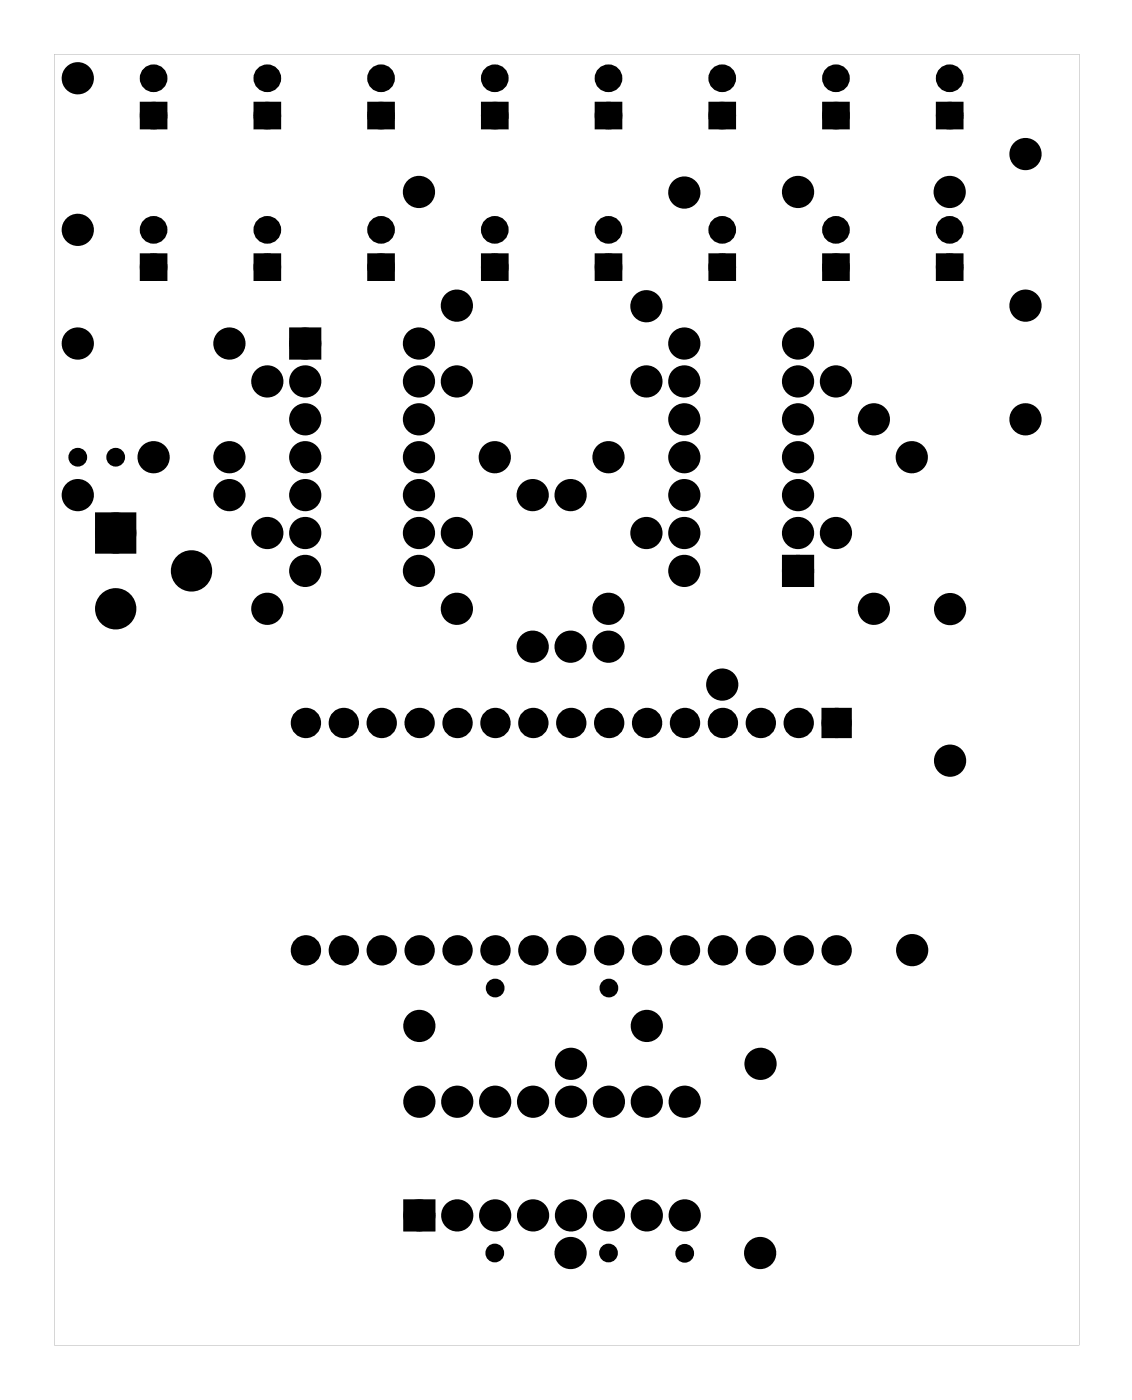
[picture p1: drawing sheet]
<svg xmlns="http://www.w3.org/2000/svg" width="76mm" height="94mm" viewBox="0 0 76 94" stroke-linecap="round" stroke-linejoin="round" font-family="sans-serif">
<g fill="#000">
<path d="M9.7 17.3h1.2v1.2h-1.2zM9.7 7.1h1.2v1.2h-1.2zM17.3 7.1h1.2v1.2h-1.2zM17.3 17.3h1.2v1.2h-1.2zM24.9 7.1h1.2v1.2h-1.2zM24.9 17.3h1.2v1.2h-1.2zM32.6 7.1h1.2v1.2h-1.2zM32.6 17.3h1.2v1.2h-1.2zM40.2 7.1h1.2v1.2h-1.2zM40.2 17.3h1.2v1.2h-1.2zM47.8 7.1h1.2v1.2h-1.2zM47.8 17.3h1.2v1.2h-1.2z"/>
<path d="M55.4 7.1h1.2v1.2h-1.2zM55.4 17.3h1.2v1.2h-1.2zM63 7.1h1.2v1.2h-1.2zM63 17.3h1.2v1.2h-1.2zM6.9 34.8h1.7v1.8h-1.7zM19.8 22.3h1.4v1.4h-1.4zM52.8 37.6h1.4v1.4h-1.4zM55.4 47.8h1.3v1.3h-1.3zM27.4 80.8h1.4v1.4h-1.4z"/>
<path d="M3.6 3.6h68.7v86.6h-68.7zM3.6 3.6v86.6h68.7v-86.6z"/>
</g>
<g fill="none" stroke="#000" stroke-width=".76" stroke-linecap="butt">
<path d="M19.8 22.3h1.4v1.4h-1.4zM52.8 37.6h1.4v1.4h-1.4zM27.4 80.8h1.4v1.4h-1.4z"/>
<circle cx="5.2" cy="5.2" r=".7"/>
<circle cx="5.2" cy="15.4" r=".7"/>
<circle cx="28.1" cy="12.9" r=".7"/>
<circle cx="45.9" cy="12.9" r=".7"/>
<circle cx="53.5" cy="12.9" r=".7"/>
<circle cx="63.6" cy="12.9" r=".7"/>
<circle cx="68.7" cy="10.3" r=".7"/>
<circle cx="5.2" cy="33.2" r=".7"/>
<circle cx="5.2" cy="23" r=".7"/>
<circle cx="10.3" cy="30.6" r=".7"/>
<circle cx="15.4" cy="33.2" r=".7"/>
<circle cx="15.4" cy="23" r=".7"/>
<circle cx="15.4" cy="30.6" r=".7"/>
<circle cx="17.9" cy="35.7" r=".7"/>
<circle cx="17.9" cy="25.6" r=".7"/>
<circle cx="20.5" cy="33.2" r=".7"/>
<circle cx="20.5" cy="35.7" r=".7"/>
<circle cx="20.5" cy="25.6" r=".7"/>
<circle cx="20.5" cy="30.6" r=".7"/>
<circle cx="20.5" cy="28.1" r=".7"/>
<circle cx="20.5" cy="38.3" r=".7"/>
<circle cx="20.5" cy="23" r=".7"/>
<circle cx="28.1" cy="28.1" r=".7"/>
<circle cx="28.1" cy="35.7" r=".7"/>
<circle cx="28.1" cy="25.6" r=".7"/>
<circle cx="28.1" cy="38.3" r=".7"/>
<circle cx="28.1" cy="30.6" r=".7"/>
<circle cx="28.1" cy="33.2" r=".7"/>
<circle cx="28.1" cy="23" r=".7"/>
<circle cx="30.6" cy="20.5" r=".7"/>
<circle cx="30.6" cy="35.7" r=".7"/>
<circle cx="30.6" cy="25.6" r=".7"/>
<circle cx="33.2" cy="30.6" r=".7"/>
<circle cx="35.7" cy="33.2" r=".7"/>
<circle cx="38.2" cy="33.2" r=".7"/>
<circle cx="40.8" cy="30.6" r=".7"/>
<circle cx="43.3" cy="35.7" r=".7"/>
<circle cx="43.3" cy="25.6" r=".7"/>
<circle cx="43.3" cy="20.5" r=".7"/>
<circle cx="45.9" cy="38.3" r=".7"/>
<circle cx="45.9" cy="33.2" r=".7"/>
<circle cx="45.9" cy="28.1" r=".7"/>
<circle cx="45.9" cy="25.6" r=".7"/>
<circle cx="45.9" cy="23" r=".7"/>
<circle cx="45.9" cy="35.7" r=".7"/>
<circle cx="45.9" cy="30.6" r=".7"/>
<circle cx="53.5" cy="38.3" r=".7"/>
<circle cx="53.5" cy="25.6" r=".7"/>
<circle cx="53.5" cy="33.2" r=".7"/>
<circle cx="53.5" cy="23" r=".7"/>
<circle cx="53.5" cy="35.7" r=".7"/>
<circle cx="53.5" cy="28.1" r=".7"/>
<circle cx="53.5" cy="30.6" r=".7"/>
<circle cx="56" cy="35.7" r=".7"/>
<circle cx="56" cy="25.6" r=".7"/>
<circle cx="58.6" cy="28.1" r=".7"/>
<circle cx="61.1" cy="30.6" r=".7"/>
<circle cx="68.7" cy="28.1" r=".7"/>
<circle cx="68.7" cy="20.5" r=".7"/>
<circle cx="17.9" cy="40.8" r=".7"/>
<circle cx="30.6" cy="40.8" r=".7"/>
<circle cx="35.7" cy="43.3" r=".7"/>
<circle cx="38.2" cy="43.3" r=".7"/>
<circle cx="40.8" cy="40.8" r=".7"/>
<circle cx="40.8" cy="43.3" r=".7"/>
<circle cx="48.4" cy="45.9" r=".7"/>
<circle cx="58.6" cy="40.8" r=".7"/>
<circle cx="63.7" cy="40.8" r=".7"/>
<circle cx="63.7" cy="51" r=".7"/>
<circle cx="28.1" cy="68.8" r=".7"/>
<circle cx="28.1" cy="73.8" r=".7"/>
<circle cx="30.6" cy="73.8" r=".7"/>
<circle cx="33.2" cy="73.8" r=".7"/>
<circle cx="35.7" cy="73.8" r=".7"/>
<circle cx="38.3" cy="71.3" r=".7"/>
<circle cx="38.3" cy="73.8" r=".7"/>
<circle cx="40.8" cy="73.8" r=".7"/>
<circle cx="43.3" cy="68.8" r=".7"/>
<circle cx="43.3" cy="73.8" r=".7"/>
<circle cx="45.9" cy="73.8" r=".7"/>
<circle cx="51" cy="71.3" r=".7"/>
<circle cx="61.1" cy="63.7" r=".7"/>
<circle cx="28.1" cy="81.5" r=".7"/>
<circle cx="30.6" cy="81.5" r=".7"/>
<circle cx="33.2" cy="81.5" r=".7"/>
<circle cx="35.7" cy="81.5" r=".7"/>
<circle cx="38.2" cy="84" r=".7"/>
<circle cx="38.3" cy="81.5" r=".7"/>
<circle cx="40.8" cy="81.5" r=".7"/>
<circle cx="43.3" cy="81.5" r=".7"/>
<circle cx="45.9" cy="81.5" r=".7"/>
<circle cx="50.9" cy="84" r=".7"/>
</g>
<g fill="#000">
<circle cx="5.2" cy="15.4" r=".7"/>
<circle cx="5.2" cy="5.2" r=".7"/>
<circle cx="10.3" cy="17.9" r=".6"/>
<circle cx="10.3" cy="15.4" r=".6"/>
<circle cx="10.3" cy="5.2" r=".6"/>
<circle cx="10.3" cy="7.7" r=".6"/>
<circle cx="17.9" cy="5.2" r=".6"/>
<circle cx="17.9" cy="17.9" r=".6"/>
<circle cx="17.9" cy="15.4" r=".6"/>
<circle cx="17.9" cy="7.7" r=".6"/>
<circle cx="25.5" cy="5.2" r=".6"/>
<circle cx="25.5" cy="17.9" r=".6"/>
<circle cx="25.5" cy="15.4" r=".6"/>
<circle cx="25.5" cy="7.7" r=".6"/>
<circle cx="28.1" cy="12.9" r=".7"/>
<circle cx="33.2" cy="5.2" r=".6"/>
<circle cx="33.2" cy="17.9" r=".6"/>
<circle cx="33.2" cy="15.4" r=".6"/>
<circle cx="33.2" cy="7.7" r=".6"/>
<circle cx="40.8" cy="5.2" r=".6"/>
<circle cx="40.8" cy="17.9" r=".6"/>
<circle cx="40.8" cy="15.4" r=".6"/>
<circle cx="40.8" cy="7.7" r=".6"/>
<circle cx="45.9" cy="12.9" r=".7"/>
<circle cx="48.4" cy="5.2" r=".6"/>
<circle cx="48.4" cy="17.9" r=".6"/>
<circle cx="48.4" cy="15.4" r=".6"/>
<circle cx="48.4" cy="7.7" r=".6"/>
<circle cx="53.5" cy="12.9" r=".7"/>
<circle cx="56" cy="5.2" r=".6"/>
<circle cx="56" cy="17.9" r=".6"/>
<circle cx="56" cy="15.4" r=".6"/>
<circle cx="56" cy="7.7" r=".6"/>
<circle cx="63.6" cy="5.2" r=".6"/>
<circle cx="63.6" cy="17.9" r=".6"/>
<circle cx="63.6" cy="15.4" r=".6"/>
<circle cx="63.6" cy="7.7" r=".6"/>
<circle cx="63.6" cy="12.9" r=".7"/>
<circle cx="68.7" cy="10.3" r=".7"/>
<circle cx="5.2" cy="33.2" r=".7"/>
<circle cx="5.2" cy="23" r=".7"/>
<circle cx="5.2" cy="30.6" r=".35"/>
<circle cx="7.8" cy="35.7" r=".89"/>
<circle cx="7.8" cy="30.6" r=".35"/>
<circle cx="10.3" cy="30.6" r=".7"/>
<circle cx="12.8" cy="38.3" r=".89"/>
<circle cx="15.4" cy="33.2" r=".7"/>
<circle cx="15.4" cy="23" r=".7"/>
<circle cx="15.4" cy="30.6" r=".7"/>
<circle cx="17.9" cy="35.7" r=".7"/>
<circle cx="17.9" cy="25.6" r=".7"/>
<circle cx="20.5" cy="35.7" r=".7"/>
<circle cx="20.5" cy="33.2" r=".7"/>
<circle cx="20.5" cy="28.1" r=".7"/>
<circle cx="20.5" cy="25.6" r=".7"/>
<circle cx="20.5" cy="23" r=".7"/>
<circle cx="20.5" cy="38.3" r=".7"/>
<circle cx="20.5" cy="30.6" r=".7"/>
<circle cx="28.1" cy="35.7" r=".7"/>
<circle cx="28.1" cy="33.2" r=".7"/>
<circle cx="28.1" cy="28.1" r=".7"/>
<circle cx="28.1" cy="25.6" r=".7"/>
<circle cx="28.1" cy="23" r=".7"/>
<circle cx="28.1" cy="38.3" r=".7"/>
<circle cx="28.1" cy="30.6" r=".7"/>
<circle cx="30.6" cy="20.5" r=".7"/>
<circle cx="30.6" cy="35.7" r=".7"/>
<circle cx="30.6" cy="25.6" r=".7"/>
<circle cx="33.2" cy="30.6" r=".7"/>
<circle cx="35.7" cy="33.2" r=".7"/>
<circle cx="38.2" cy="33.2" r=".7"/>
<circle cx="40.8" cy="30.6" r=".7"/>
<circle cx="43.3" cy="35.7" r=".7"/>
<circle cx="43.3" cy="25.6" r=".7"/>
<circle cx="43.3" cy="20.5" r=".7"/>
<circle cx="45.9" cy="38.3" r=".7"/>
<circle cx="45.9" cy="35.7" r=".7"/>
<circle cx="45.9" cy="25.6" r=".7"/>
<circle cx="45.9" cy="30.6" r=".7"/>
<circle cx="45.9" cy="23" r=".7"/>
<circle cx="45.9" cy="28.1" r=".7"/>
<circle cx="45.9" cy="33.2" r=".7"/>
<circle cx="53.5" cy="38.3" r=".7"/>
<circle cx="53.5" cy="35.7" r=".7"/>
<circle cx="53.5" cy="25.6" r=".7"/>
<circle cx="53.5" cy="30.6" r=".7"/>
<circle cx="53.5" cy="23" r=".7"/>
<circle cx="53.5" cy="33.2" r=".7"/>
<circle cx="53.5" cy="28.1" r=".7"/>
<circle cx="56" cy="35.7" r=".7"/>
<circle cx="56" cy="25.6" r=".7"/>
<circle cx="58.6" cy="28.1" r=".7"/>
<circle cx="61.1" cy="30.6" r=".7"/>
<circle cx="68.7" cy="28.1" r=".7"/>
<circle cx="68.7" cy="20.5" r=".7"/>
<circle cx="7.8" cy="40.8" r=".89"/>
<circle cx="17.9" cy="40.8" r=".7"/>
<circle cx="20.5" cy="48.5" r=".67"/>
<circle cx="23" cy="48.5" r=".67"/>
<circle cx="25.6" cy="48.5" r=".67"/>
<circle cx="28.1" cy="48.5" r=".67"/>
<circle cx="30.6" cy="40.8" r=".7"/>
<circle cx="30.7" cy="48.5" r=".67"/>
<circle cx="33.2" cy="48.5" r=".67"/>
<circle cx="35.7" cy="43.3" r=".7"/>
<circle cx="35.7" cy="48.5" r=".67"/>
<circle cx="38.2" cy="43.3" r=".7"/>
<circle cx="38.3" cy="48.5" r=".67"/>
<circle cx="40.8" cy="43.3" r=".7"/>
<circle cx="40.8" cy="40.8" r=".7"/>
<circle cx="40.8" cy="48.5" r=".67"/>
<circle cx="43.4" cy="48.5" r=".67"/>
<circle cx="45.9" cy="48.5" r=".67"/>
<circle cx="48.4" cy="45.9" r=".7"/>
<circle cx="48.4" cy="48.5" r=".67"/>
<circle cx="51" cy="48.5" r=".67"/>
<circle cx="53.5" cy="48.5" r=".67"/>
<circle cx="56.1" cy="48.5" r=".67"/>
<circle cx="58.6" cy="40.8" r=".7"/>
<circle cx="63.7" cy="51" r=".7"/>
<circle cx="63.7" cy="40.8" r=".7"/>
<circle cx="20.5" cy="63.7" r=".67"/>
<circle cx="23" cy="63.7" r=".67"/>
<circle cx="25.6" cy="63.7" r=".67"/>
<circle cx="28.1" cy="68.8" r=".7"/>
<circle cx="28.1" cy="73.8" r=".7"/>
<circle cx="28.1" cy="63.7" r=".67"/>
<circle cx="30.6" cy="73.8" r=".7"/>
<circle cx="30.7" cy="63.7" r=".67"/>
<circle cx="33.2" cy="66.2" r=".35"/>
<circle cx="33.2" cy="73.8" r=".7"/>
<circle cx="33.2" cy="63.7" r=".67"/>
<circle cx="35.7" cy="73.8" r=".7"/>
<circle cx="35.7" cy="63.7" r=".67"/>
<circle cx="38.3" cy="71.3" r=".7"/>
<circle cx="38.3" cy="73.8" r=".7"/>
<circle cx="38.3" cy="63.7" r=".67"/>
<circle cx="40.8" cy="66.2" r=".35"/>
<circle cx="40.8" cy="73.8" r=".7"/>
<circle cx="40.8" cy="63.7" r=".67"/>
<circle cx="43.3" cy="68.8" r=".7"/>
<circle cx="43.3" cy="73.8" r=".7"/>
<circle cx="43.4" cy="63.7" r=".67"/>
<circle cx="45.9" cy="73.8" r=".7"/>
<circle cx="45.9" cy="63.7" r=".67"/>
<circle cx="48.4" cy="63.7" r=".67"/>
<circle cx="51" cy="71.3" r=".7"/>
<circle cx="51" cy="63.7" r=".67"/>
<circle cx="53.5" cy="63.7" r=".67"/>
<circle cx="56.1" cy="63.7" r=".67"/>
<circle cx="61.1" cy="63.7" r=".7"/>
<circle cx="28.1" cy="81.5" r=".7"/>
<circle cx="30.6" cy="81.5" r=".7"/>
<circle cx="33.2" cy="84" r=".35"/>
<circle cx="33.2" cy="81.5" r=".7"/>
<circle cx="35.7" cy="81.5" r=".7"/>
<circle cx="38.2" cy="84" r=".7"/>
<circle cx="38.3" cy="81.5" r=".7"/>
<circle cx="40.8" cy="84" r=".35"/>
<circle cx="40.8" cy="81.5" r=".7"/>
<circle cx="43.3" cy="81.5" r=".7"/>
<circle cx="45.9" cy="84" r=".35"/>
<circle cx="45.9" cy="81.5" r=".7"/>
<circle cx="50.9" cy="84" r=".7"/>
</g>
<g fill="none" stroke="#000" stroke-width=".65" stroke-linecap="butt">
<path d="M9.7 17.3h1.2v1.2h-1.2zM9.7 7.1h1.2v1.2h-1.2zM17.3 7.1h1.2v1.2h-1.2zM17.3 17.3h1.2v1.2h-1.2zM24.9 7.1h1.2v1.2h-1.2zM24.9 17.3h1.2v1.2h-1.2zM32.6 7.1h1.2v1.2h-1.2zM32.6 17.3h1.2v1.2h-1.2zM40.2 7.1h1.2v1.2h-1.2zM40.2 17.3h1.2v1.2h-1.2zM47.8 7.1h1.2v1.2h-1.2zM47.8 17.3h1.2v1.2h-1.2z"/>
<path d="M55.4 7.1h1.2v1.2h-1.2zM55.4 17.3h1.2v1.2h-1.2zM63 7.1h1.2v1.2h-1.2zM63 17.3h1.2v1.2h-1.2z"/>
<circle cx="10.3" cy="17.9" r=".6"/>
<circle cx="10.3" cy="15.4" r=".6"/>
<circle cx="10.3" cy="7.7" r=".6"/>
<circle cx="10.3" cy="5.2" r=".6"/>
<circle cx="17.9" cy="17.9" r=".6"/>
<circle cx="17.9" cy="7.7" r=".6"/>
<circle cx="17.9" cy="15.4" r=".6"/>
<circle cx="17.9" cy="5.2" r=".6"/>
<circle cx="25.5" cy="7.7" r=".6"/>
<circle cx="25.5" cy="17.9" r=".6"/>
<circle cx="25.5" cy="5.2" r=".6"/>
<circle cx="25.5" cy="15.4" r=".6"/>
<circle cx="33.2" cy="7.7" r=".6"/>
<circle cx="33.2" cy="17.9" r=".6"/>
<circle cx="33.2" cy="5.2" r=".6"/>
<circle cx="33.2" cy="15.4" r=".6"/>
<circle cx="40.8" cy="7.7" r=".6"/>
<circle cx="40.8" cy="17.9" r=".6"/>
<circle cx="40.8" cy="15.4" r=".6"/>
<circle cx="40.8" cy="5.2" r=".6"/>
<circle cx="48.4" cy="17.9" r=".6"/>
<circle cx="48.4" cy="7.7" r=".6"/>
<circle cx="48.4" cy="15.4" r=".6"/>
<circle cx="48.4" cy="5.2" r=".6"/>
<circle cx="56" cy="17.9" r=".6"/>
<circle cx="56" cy="7.7" r=".6"/>
<circle cx="56" cy="15.4" r=".6"/>
<circle cx="56" cy="5.2" r=".6"/>
<circle cx="63.6" cy="7.7" r=".6"/>
<circle cx="63.6" cy="17.9" r=".6"/>
<circle cx="63.6" cy="15.4" r=".6"/>
<circle cx="63.6" cy="5.2" r=".6"/>
</g>
<g fill="none" stroke="#000" stroke-width=".99" stroke-linecap="butt">
<path d="M6.9 34.8h1.7v1.8h-1.7z"/>
<circle cx="7.8" cy="35.7" r=".89"/>
<circle cx="12.8" cy="38.3" r=".89"/>
<circle cx="7.8" cy="40.8" r=".89"/>
</g>
<g fill="none" stroke="#000" stroke-width=".69" stroke-linecap="butt">
<path d="M55.4 47.8h1.3v1.3h-1.3z"/>
<circle cx="20.5" cy="48.5" r=".67"/>
<circle cx="23" cy="48.5" r=".67"/>
<circle cx="25.6" cy="48.5" r=".67"/>
<circle cx="28.1" cy="48.5" r=".67"/>
<circle cx="30.7" cy="48.5" r=".67"/>
<circle cx="33.2" cy="48.5" r=".67"/>
<circle cx="35.7" cy="48.5" r=".67"/>
<circle cx="38.3" cy="48.5" r=".67"/>
<circle cx="40.8" cy="48.5" r=".67"/>
<circle cx="43.4" cy="48.5" r=".67"/>
<circle cx="45.9" cy="48.5" r=".67"/>
<circle cx="48.4" cy="48.5" r=".67"/>
<circle cx="51" cy="48.5" r=".67"/>
<circle cx="53.5" cy="48.5" r=".67"/>
<circle cx="56.1" cy="48.5" r=".67"/>
<circle cx="20.5" cy="63.7" r=".67"/>
<circle cx="23" cy="63.7" r=".67"/>
<circle cx="25.6" cy="63.7" r=".67"/>
<circle cx="28.1" cy="63.7" r=".67"/>
<circle cx="30.7" cy="63.7" r=".67"/>
<circle cx="33.2" cy="63.7" r=".67"/>
<circle cx="35.7" cy="63.7" r=".67"/>
<circle cx="38.3" cy="63.7" r=".67"/>
<circle cx="40.8" cy="63.7" r=".67"/>
<circle cx="43.4" cy="63.7" r=".67"/>
<circle cx="45.9" cy="63.7" r=".67"/>
<circle cx="48.4" cy="63.7" r=".67"/>
<circle cx="51" cy="63.7" r=".67"/>
<circle cx="53.5" cy="63.7" r=".67"/>
<circle cx="56.1" cy="63.7" r=".67"/>
</g>
<g fill="none" stroke="#000" stroke-width=".55">
<circle cx="5.2" cy="30.6" r=".35"/>
<circle cx="7.8" cy="30.6" r=".35"/>
<circle cx="33.2" cy="66.2" r=".35"/>
<circle cx="40.8" cy="66.2" r=".35"/>
<circle cx="33.2" cy="84" r=".35"/>
<circle cx="40.8" cy="84" r=".35"/>
<circle cx="45.9" cy="84" r=".35"/>
</g>
</svg>
